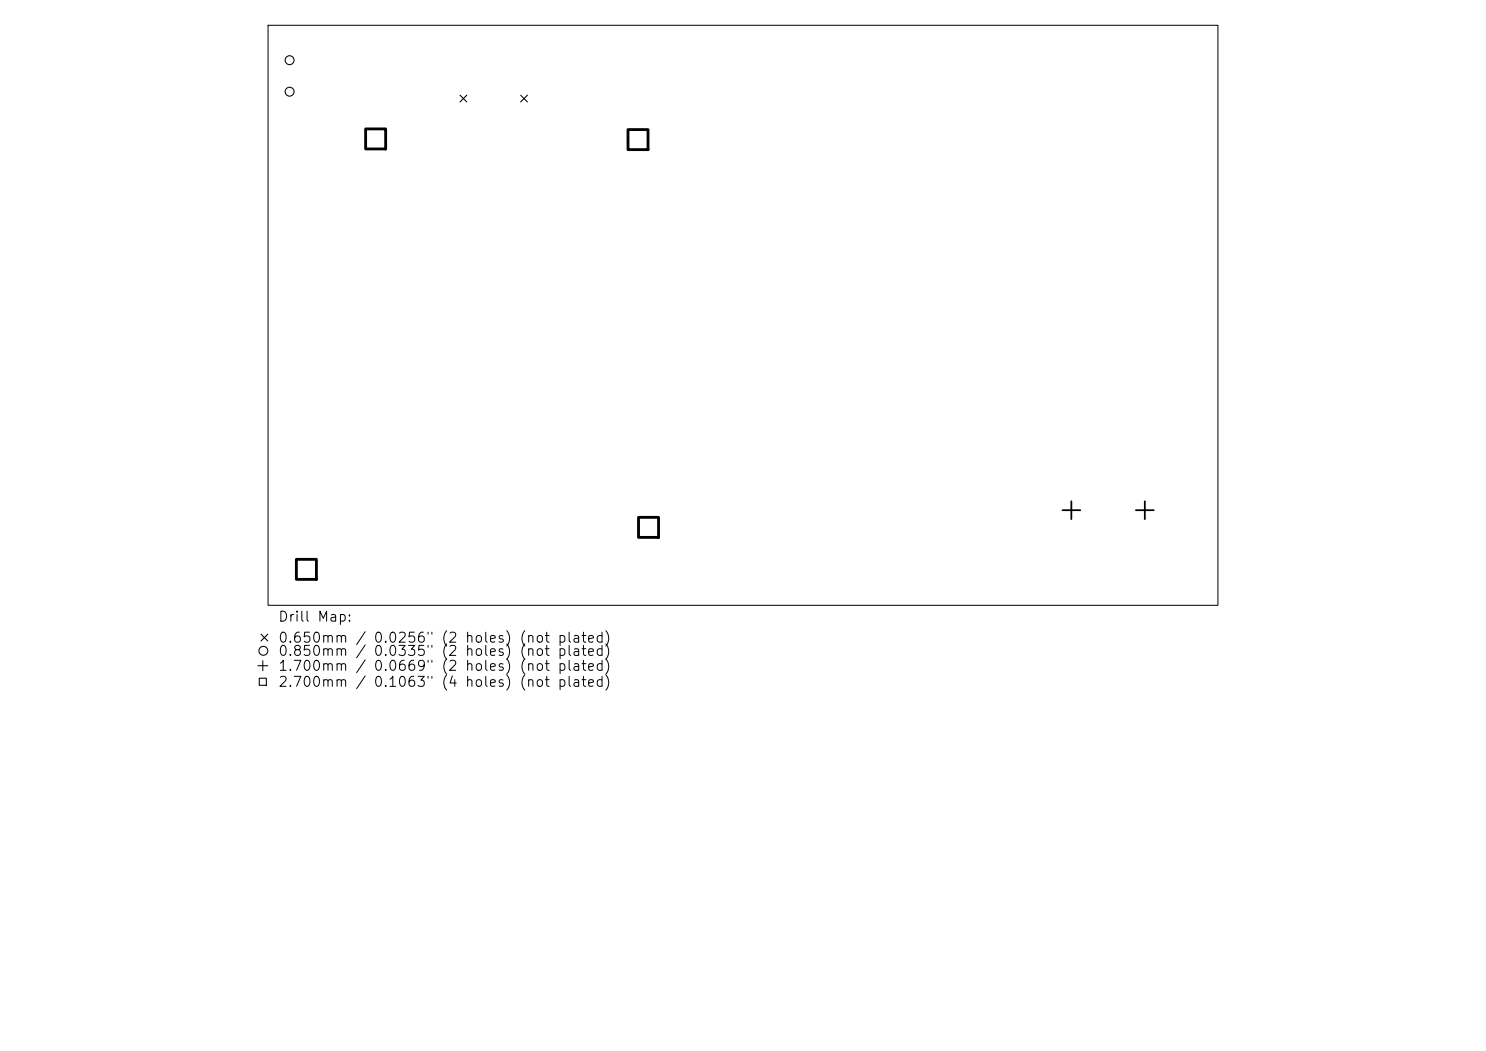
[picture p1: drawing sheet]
<svg xmlns="http://www.w3.org/2000/svg" width="297mm" height="210mm" viewBox="0 0 297 210" stroke-linecap="round" stroke-linejoin="round" font-family="sans-serif">
<defs><g id="words">
<g font-size="2">
<text x="55.5" y="124.7">Drill Map:</text>
<text x="55.5" y="128.9">0.650mm / 0.0256&quot; (2 holes) (not plated)</text>
<text x="55.5" y="131.6">0.850mm / 0.0335&quot; (2 holes) (not plated)</text>
<text x="55.5" y="134.5">1.700mm / 0.0669&quot; (2 holes) (not plated)</text>
<text x="55.5" y="137.7">2.700mm / 0.1063&quot; (4 holes) (not plated)</text>
</g>
</g></defs>
<path d="M53.6 5.1h189.8v115.9h-189.8z" fill="none" stroke="#000" stroke-width=".2"/>
<g fill="none" stroke="#000" stroke-width=".21">
<path d="M91.9 19l1.4 1.4M93.3 19l-1.4 1.4M104.1 19l1.3 1.4M105.4 19l-1.3 1.4M51.5 133h2M51.8 135.5h1.4v1.4h-1.4zM52.2 126.7l1.3 1.4M52.5 132v2M53.5 126.7l-1.3 1.4"/>
<circle cx="57.9" cy="12" r=".89"/>
<circle cx="57.9" cy="18.3" r=".89"/>
<circle cx="52.6" cy="130" r=".89"/>
</g>
<path d="M212.3 101.9h3.6M214.1 100.2v3.5M227 101.9h3.6M228.8 100.2v3.5" fill="none" stroke="#000" stroke-width=".36"/>
<path d="M73.1 25.8h4v4h-4zM125.5 25.9h4v4h-4zM59.2 111.8h4v4h-4zM127.6 103.4h4v4h-4z" fill="none" stroke="#000" stroke-width=".57"/>
<use href="#words"/>
</svg>
